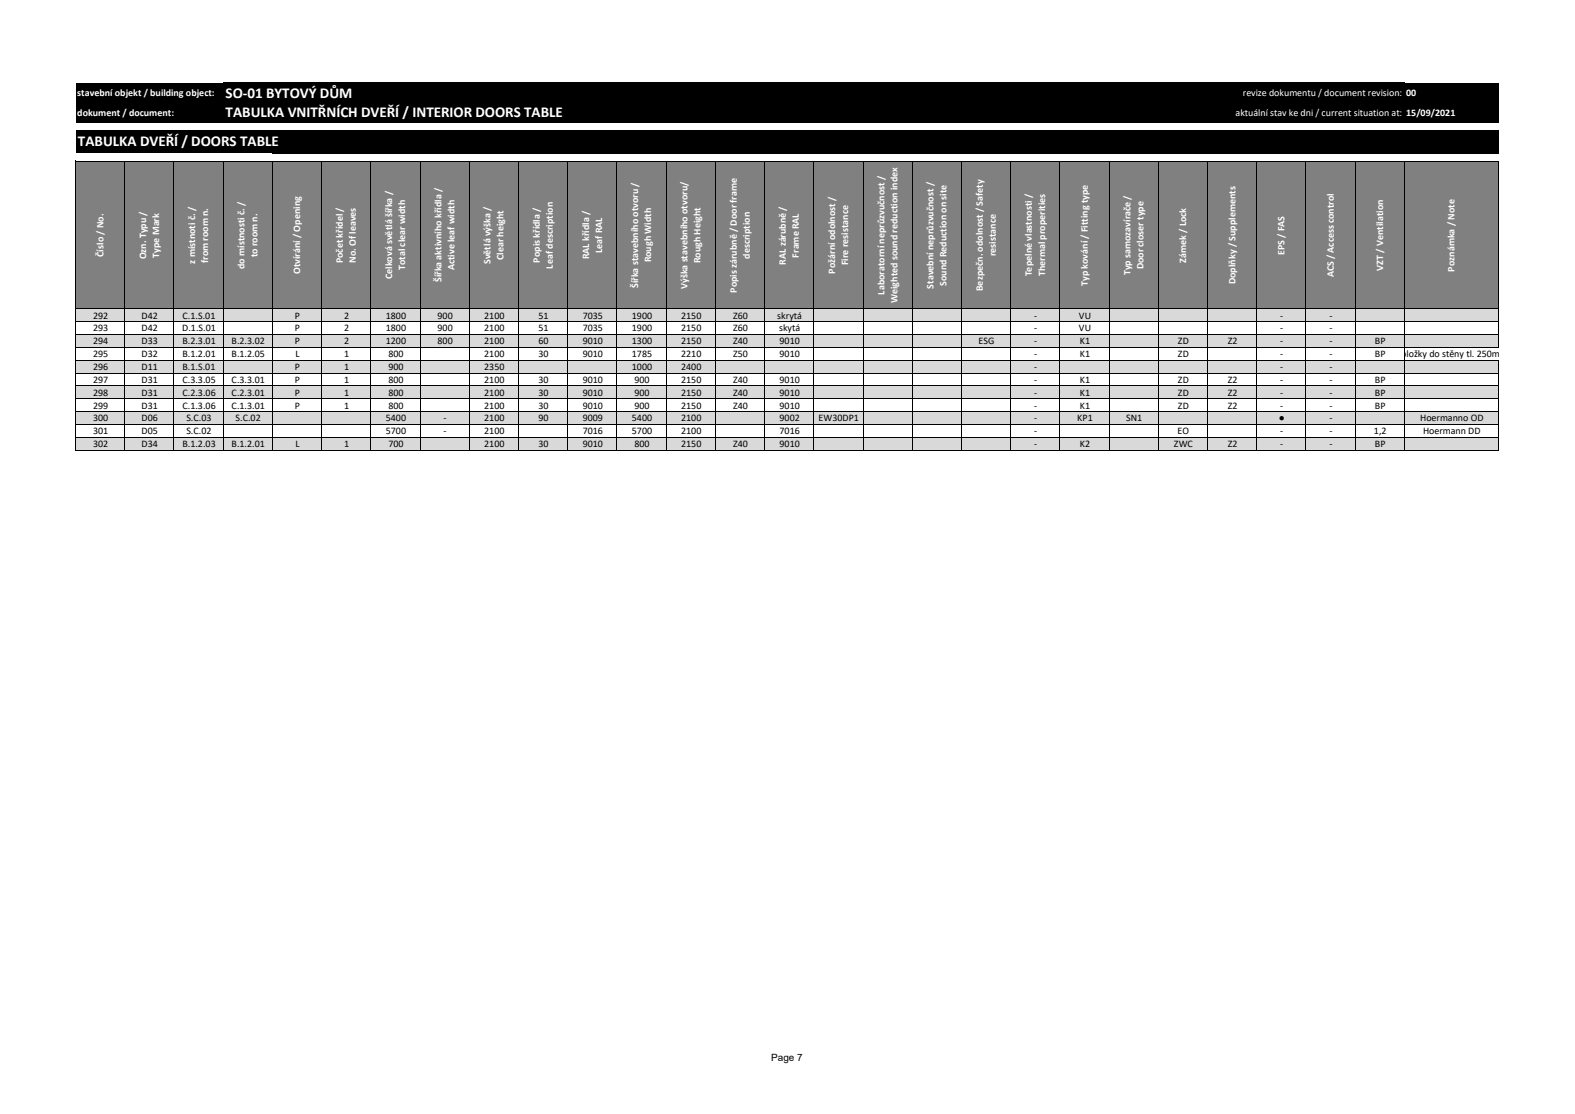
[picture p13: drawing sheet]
<svg xmlns="http://www.w3.org/2000/svg" width="420mm" height="297mm" viewBox="0 0 420 297" stroke-linecap="round" stroke-linejoin="round" font-family="sans-serif">
<defs><g id="words">
<g font-size="4" fill="#fff">
<text x="60.2" y="26.1">SO-01 BYTOVÝ DŮM</text>
<text x="60.2" y="31.3">TABULKA VNITŘNÍCH DVEŘÍ / INTERIOR DOORS TABLE</text>
<text x="20.8" y="38.9">TABULKA DVEŘÍ / DOORS TABLE</text>
</g>
<g font-size="2.7" fill="#fff">
<text x="20.6" y="25.7">stavební objekt / building object:</text>
<text x="331.4" y="25.7">revize dokumentu / document revision: 00</text>
<text x="20.6" y="30.9">dokument / document:</text>
<text x="329.5" y="30.9">aktuální stav ke dni / current situation at: 15/09/2021</text>
<text x="27.6" y="68.5" transform="rotate(-90 27.6 68.5)">Číslo / No.</text>
<text x="38.9" y="69.2" transform="rotate(-90 38.9 69.2)">Ozn. Typu /</text>
<text x="42.4" y="68.7" transform="rotate(-90 42.4 68.7)">Type Mark</text>
<text x="52.1" y="70.3" transform="rotate(-90 52.1 70.3)">z místnoti č. /</text>
<text x="55.5" y="70.1" transform="rotate(-90 55.5 70.1)">from room n.</text>
<text x="65.2" y="71.7" transform="rotate(-90 65.2 71.7)">do místnosti č. /</text>
<text x="68.7" y="68.6" transform="rotate(-90 68.7 68.6)">to room n.</text>
<text x="91.4" y="70.2" transform="rotate(-90 91.4 70.2)">Počet křídel /</text>
<text x="94.9" y="70.2" transform="rotate(-90 94.9 70.2)">No. Of leaves</text>
<text x="130.8" y="70.4" transform="rotate(-90 130.8 70.4)">Světlá výška /</text>
<text x="134.3" y="69.4" transform="rotate(-90 134.3 69.4)">Clear height</text>
<text x="144" y="70" transform="rotate(-90 144 70)">Popis křídla /</text>
<text x="147.4" y="71.6" transform="rotate(-90 147.4 71.6)">Leaf description</text>
<text x="157.1" y="69.1" transform="rotate(-90 157.1 69.1)">RAL křídla /</text>
<text x="160.5" y="67.5" transform="rotate(-90 160.5 67.5)">Leaf RAL</text>
<text x="173.7" y="70" transform="rotate(-90 173.7 70)">Rough Width</text>
<text x="186.8" y="70.2" transform="rotate(-90 186.8 70.2)">Rough Height</text>
<text x="199.9" y="69" transform="rotate(-90 199.9 69)">description</text>
<text x="209.6" y="70.5" transform="rotate(-90 209.6 70.5)">RAL zárubně /</text>
<text x="213" y="68.7" transform="rotate(-90 213 68.7)">Frame RAL</text>
<text x="226.2" y="70.7" transform="rotate(-90 226.2 70.7)">Fire resistance</text>
<text x="265.5" y="68.3" transform="rotate(-90 265.5 68.3)">resistance</text>
<text x="304.9" y="71.8" transform="rotate(-90 304.9 71.8)">Door closer type</text>
<text x="316.3" y="70.1" transform="rotate(-90 316.3 70.1)">Zámek / Lock</text>
<text x="342.6" y="68" transform="rotate(-90 342.6 68)">EPS / FAS</text>
<text x="80.1" y="73.1" transform="rotate(-90 80.1 73.1)">Otvírání / Opening</text>
<text x="104.6" y="74.4" transform="rotate(-90 104.6 74.4)">Celková světlá šířka /</text>
<text x="108" y="72" transform="rotate(-90 108 72)">Total clear width</text>
<text x="117.7" y="75.2" transform="rotate(-90 117.7 75.2)">Šířka aktivního křídla /</text>
<text x="121.2" y="72.1" transform="rotate(-90 121.2 72.1)">Active leaf width</text>
<text x="170.2" y="76.8" transform="rotate(-90 170.2 76.8)">Šířka stavebního otvoru /</text>
<text x="183.3" y="77.1" transform="rotate(-90 183.3 77.1)">Výška stavebního otvoru/</text>
<text x="222.7" y="72.9" transform="rotate(-90 222.7 72.9)">Požární odolnost /</text>
<text x="248.9" y="76.9" transform="rotate(-90 248.9 76.9)">Stavební neprůzvučnost /</text>
<text x="252.4" y="76.2" transform="rotate(-90 252.4 76.2)">Sound Reduction on site</text>
<text x="262.1" y="77.6" transform="rotate(-90 262.1 77.6)">Bezpečn. odolnost / Safety</text>
<text x="275.2" y="73.7" transform="rotate(-90 275.2 73.7)">Tepelné vlastnosti /</text>
<text x="278.7" y="73.7" transform="rotate(-90 278.7 73.7)">Thermal properities</text>
<text x="290.1" y="76.2" transform="rotate(-90 290.1 76.2)">Typ kování / Fitting type</text>
<text x="301.4" y="73.4" transform="rotate(-90 301.4 73.4)">Typ samozavírače /</text>
<text x="329.4" y="75.8" transform="rotate(-90 329.4 75.8)">Doplňky / Supplements</text>
<text x="355.7" y="74" transform="rotate(-90 355.7 74)">ACS / Access control</text>
<text x="368.8" y="72.1" transform="rotate(-90 368.8 72.1)">VZT / Ventilation</text>
<text x="387.9" y="72.4" transform="rotate(-90 387.9 72.4)">Poznámka / Note</text>
<text x="196.4" y="78.1" transform="rotate(-90 196.4 78.1)">Popis zárubně / Door frame</text>
<text x="235.8" y="78.5" transform="rotate(-90 235.8 78.5)">Laboratorní neprůzvučnost /</text>
<text x="239.3" y="80.9" transform="rotate(-90 239.3 80.9)">Weighted sound reduction index</text>
</g>
<g font-size="2.7">
<text x="24.8" y="84.9">292</text>
<text x="24.8" y="88.4">293</text>
<text x="37.8" y="84.9">D42</text>
<text x="37.8" y="88.4">D42</text>
<text x="48.6" y="88.4">D.1.S.01</text>
<text x="48.7" y="84.9">C.1.S.01</text>
<text x="78.6" y="84.9">P</text>
<text x="78.6" y="88.4">P</text>
<text x="91.8" y="84.9">2</text>
<text x="91.8" y="88.4">2</text>
<text x="102.9" y="84.9">1800</text>
<text x="102.9" y="88.4">1800</text>
<text x="116.7" y="84.9">900</text>
<text x="116.7" y="88.4">900</text>
<text x="129.1" y="84.9">2100</text>
<text x="129.1" y="88.4">2100</text>
<text x="143.6" y="84.9">51</text>
<text x="143.6" y="88.4">51</text>
<text x="155.4" y="84.9">7035</text>
<text x="155.4" y="88.4">7035</text>
<text x="168.5" y="84.9">1900</text>
<text x="168.5" y="88.4">1900</text>
<text x="181.6" y="84.9">2150</text>
<text x="181.6" y="88.4">2150</text>
<text x="195.5" y="84.9">Z60</text>
<text x="195.5" y="88.4">Z60</text>
<text x="207.3" y="84.9">skrytá</text>
<text x="207.7" y="88.4">skytá</text>
<text x="275.8" y="84.9">-</text>
<text x="275.8" y="88.4">-</text>
<text x="287.7" y="84.9">VU</text>
<text x="287.7" y="88.4">VU</text>
<text x="341.4" y="84.9">-</text>
<text x="341.4" y="88.4">-</text>
<text x="354.5" y="84.9">-</text>
<text x="354.5" y="88.4">-</text>
<text x="24.8" y="91.8">294</text>
<text x="24.8" y="95.2">295</text>
<text x="37.8" y="91.8">D33</text>
<text x="37.8" y="95.2">D32</text>
<text x="48.6" y="91.8">B.2.3.01</text>
<text x="48.6" y="95.2">B.1.2.01</text>
<text x="61.8" y="91.8">B.2.3.02</text>
<text x="61.8" y="95.2">B.1.2.05</text>
<text x="78.6" y="91.8">P</text>
<text x="78.8" y="95.2">L</text>
<text x="91.8" y="91.8">2</text>
<text x="91.8" y="95.2">1</text>
<text x="102.9" y="91.8">1200</text>
<text x="103.6" y="95.2">800</text>
<text x="116.7" y="91.8">800</text>
<text x="129.1" y="91.8">2100</text>
<text x="129.1" y="95.2">2100</text>
<text x="143.6" y="91.8">60</text>
<text x="143.6" y="95.2">30</text>
<text x="155.4" y="91.8">9010</text>
<text x="155.4" y="95.2">9010</text>
<text x="168.5" y="91.8">1300</text>
<text x="168.5" y="95.2">1785</text>
<text x="181.6" y="91.8">2150</text>
<text x="181.6" y="95.2">2210</text>
<text x="195.5" y="91.8">Z40</text>
<text x="195.5" y="95.2">Z50</text>
<text x="207.9" y="91.8">9010</text>
<text x="207.9" y="95.2">9010</text>
<text x="261" y="91.8">ESG</text>
<text x="275.8" y="91.8">-</text>
<text x="275.8" y="95.2">-</text>
<text x="287.9" y="91.8">K1</text>
<text x="287.9" y="95.2">K1</text>
<text x="314.1" y="91.8">ZD</text>
<text x="314.1" y="95.2">ZD</text>
<text x="327.4" y="91.8">Z2</text>
<text x="341.4" y="91.8">-</text>
<text x="341.4" y="95.2">-</text>
<text x="354.5" y="91.8">-</text>
<text x="354.5" y="95.2">-</text>
<text x="366.6" y="91.8">BP</text>
<text x="366.6" y="95.2">BP</text>
<text x="372.3" y="95.2">obložky do stěny tl. 250mm</text>
<text x="24.8" y="98.7">296</text>
<text x="37.8" y="98.7">D11</text>
<text x="48.7" y="98.7">B.1.S.01</text>
<text x="78.6" y="98.7">P</text>
<text x="91.8" y="98.7">1</text>
<text x="103.6" y="98.7">900</text>
<text x="129.1" y="98.7">2350</text>
<text x="168.5" y="98.7">1000</text>
<text x="181.6" y="98.7">2400</text>
<text x="275.8" y="98.7">-</text>
<text x="341.4" y="98.7">-</text>
<text x="354.5" y="98.7">-</text>
<text x="24.8" y="102.1">297</text>
<text x="24.8" y="105.5">298</text>
<text x="37.8" y="102.1">D31</text>
<text x="37.8" y="105.5">D31</text>
<text x="48.6" y="102.1">C.3.3.05</text>
<text x="48.6" y="105.5">C.2.3.06</text>
<text x="61.8" y="102.1">C.3.3.01</text>
<text x="61.8" y="105.5">C.2.3.01</text>
<text x="78.6" y="102.1">P</text>
<text x="78.6" y="105.5">P</text>
<text x="91.8" y="102.1">1</text>
<text x="91.8" y="105.5">1</text>
<text x="103.6" y="102.1">800</text>
<text x="103.6" y="105.5">800</text>
<text x="129.1" y="102.1">2100</text>
<text x="129.1" y="105.5">2100</text>
<text x="143.6" y="102.1">30</text>
<text x="143.6" y="105.5">30</text>
<text x="155.4" y="102.1">9010</text>
<text x="155.4" y="105.5">9010</text>
<text x="169.2" y="102.1">900</text>
<text x="169.2" y="105.5">900</text>
<text x="181.6" y="102.1">2150</text>
<text x="181.6" y="105.5">2150</text>
<text x="195.5" y="102.1">Z40</text>
<text x="195.5" y="105.5">Z40</text>
<text x="207.9" y="102.1">9010</text>
<text x="207.9" y="105.5">9010</text>
<text x="275.8" y="102.1">-</text>
<text x="275.8" y="105.5">-</text>
<text x="287.9" y="102.1">K1</text>
<text x="287.9" y="105.5">K1</text>
<text x="314.1" y="102.1">ZD</text>
<text x="314.1" y="105.5">ZD</text>
<text x="327.4" y="102.1">Z2</text>
<text x="327.4" y="105.5">Z2</text>
<text x="341.4" y="102.1">-</text>
<text x="341.4" y="105.5">-</text>
<text x="354.5" y="102.1">-</text>
<text x="354.5" y="105.5">-</text>
<text x="366.6" y="102.1">BP</text>
<text x="366.6" y="105.5">BP</text>
<text x="24.8" y="108.9">299</text>
<text x="24.8" y="112.4">300</text>
<text x="37.8" y="108.9">D31</text>
<text x="37.8" y="112.4">D06</text>
<text x="48.6" y="108.9">C.1.3.06</text>
<text x="49.7" y="112.4">S.C.03</text>
<text x="61.8" y="108.9">C.1.3.01</text>
<text x="62.8" y="112.4">S.C.02</text>
<text x="78.6" y="108.9">P</text>
<text x="91.8" y="108.9">1</text>
<text x="102.9" y="112.4">5400</text>
<text x="103.6" y="108.9">800</text>
<text x="118.3" y="112.4">-</text>
<text x="129.1" y="108.9">2100</text>
<text x="129.1" y="112.4">2100</text>
<text x="143.6" y="108.9">30</text>
<text x="143.6" y="112.4">90</text>
<text x="155.4" y="108.9">9010</text>
<text x="155.4" y="112.4">9009</text>
<text x="168.5" y="112.4">5400</text>
<text x="169.2" y="108.9">900</text>
<text x="181.6" y="108.9">2150</text>
<text x="181.6" y="112.4">2100</text>
<text x="195.5" y="108.9">Z40</text>
<text x="207.9" y="108.9">9010</text>
<text x="207.9" y="112.4">9002</text>
<text x="218.3" y="112.4">EW30DP1</text>
<text x="275.8" y="108.9">-</text>
<text x="275.8" y="112.4">-</text>
<text x="287.3" y="112.4">KP1</text>
<text x="287.9" y="108.9">K1</text>
<text x="300.3" y="112.4">SN1</text>
<text x="314.1" y="108.9">ZD</text>
<text x="327.4" y="108.9">Z2</text>
<text x="341" y="112.4">●</text>
<text x="341.4" y="108.9">-</text>
<text x="354.5" y="108.9">-</text>
<text x="354.5" y="112.4">-</text>
<text x="366.6" y="108.9">BP</text>
<text x="378.7" y="112.4">Hoermanno OD</text>
<text x="24.8" y="115.8">301</text>
<text x="24.8" y="119.2">302</text>
<text x="37.8" y="115.8">D05</text>
<text x="37.8" y="119.2">D34</text>
<text x="48.6" y="119.2">B.1.2.03</text>
<text x="49.7" y="115.8">S.C.02</text>
<text x="61.8" y="119.2">B.1.2.01</text>
<text x="78.8" y="119.2">L</text>
<text x="91.8" y="119.2">1</text>
<text x="102.9" y="115.8">5700</text>
<text x="103.6" y="119.2">700</text>
<text x="118.3" y="115.8">-</text>
<text x="129.1" y="115.8">2100</text>
<text x="129.1" y="119.2">2100</text>
<text x="143.6" y="119.2">30</text>
<text x="155.4" y="115.8">7016</text>
<text x="155.4" y="119.2">9010</text>
<text x="168.5" y="115.8">5700</text>
<text x="169.2" y="119.2">800</text>
<text x="181.6" y="115.8">2100</text>
<text x="181.6" y="119.2">2150</text>
<text x="195.5" y="119.2">Z40</text>
<text x="207.9" y="115.8">7016</text>
<text x="207.9" y="119.2">9010</text>
<text x="275.8" y="115.8">-</text>
<text x="275.8" y="119.2">-</text>
<text x="287.9" y="119.2">K2</text>
<text x="313" y="119.2">ZWC</text>
<text x="314" y="115.8">EO</text>
<text x="327.4" y="119.2">Z2</text>
<text x="341.4" y="115.8">-</text>
<text x="341.4" y="119.2">-</text>
<text x="354.5" y="115.8">-</text>
<text x="354.5" y="119.2">-</text>
<text x="366.4" y="115.8">1,2</text>
<text x="366.6" y="119.2">BP</text>
<text x="379.5" y="115.8">Hoermann DD</text>
<text x="205.6" y="282.8">Page 7</text>
</g>
</g></defs>
<g fill="#000">
<path d="M20.2 22.3h379.4v10.3h-379.4z" fill-rule="evenodd"/>
<path d="M20.2 34.7h379.4v6.1h-379.4z" fill-rule="evenodd"/>
</g>
<path d="M20.2 42.9h379.4v39.4h-379.4z" fill-rule="evenodd" fill="#808080"/>
<g fill="none" stroke="#000" stroke-width=".27">
<path d="M72.6 34.7h327M20.1 42.8v39.5M20.2 43h379.5M33.3 43.1v39.2M46.4 43.1v39.2M59.5 43.1v39.2M72.6 40.8h327M72.6 43.1v39.2M85.8 43.1v39.2M98.9 43.1v39.2M112 43.1v39.2M125.1 43.1v39.2"/>
<path d="M138.3 43.1v39.2M151.4 43.1v39.2M164.5 43.1v39.2M177.6 43.1v39.2M190.8 43.1v39.2M203.9 43.1v39.2M217 43.1v39.2M230.1 43.1v39.2M243.3 43.1v39.2M256.4 43.1v39.2M269.5 43.1v39.2M282.6 43.1v39.2"/>
<path d="M295.7 43.1v39.2M308.9 43.1v39.2M322 43.1v39.2M335.1 43.1v39.2M348.2 43.1v39.2M361.4 43.1v39.2M374.5 43.1v39.2M399.6 43.1v39.2"/>
</g>
<path d="M59.5 22.1h315M59.5 32.6h340.1M374.5 27.3h25.1" fill="none" stroke="#000" stroke-width=".42"/>
<g fill="#d9d9d9">
<path d="M20.2 82.4h379.4v3.4h-379.4z" fill-rule="evenodd"/>
<path d="M20.2 89.2h379.4v3.4h-379.4z" fill-rule="evenodd"/>
<path d="M20.2 96h379.4v3.5h-379.4z" fill-rule="evenodd"/>
<path d="M20.2 102.9h379.4v3.5h-379.4z" fill-rule="evenodd"/>
<path d="M20.2 109.7h379.4v3.5h-379.4z" fill-rule="evenodd"/>
<path d="M20.2 116.6h379.4v3.5h-379.4z" fill-rule="evenodd"/>
</g>
<g fill="none" stroke="#000" stroke-width=".27">
<path d="M20.1 82.2v38M20.2 82.3h379.5M20.2 85.8h379.5M20.2 89.2h379.5M20.2 92.6h379.5M20.2 96.1h379.5M20.2 99.5h379.5M33.3 82.4v37.8M46.4 82.4v37.8M59.5 82.4v37.8M72.6 82.4v37.8M85.8 82.4v37.8"/>
<path d="M98.9 82.4v37.8M112 82.4v37.8M125.1 82.4v37.8M138.3 82.4v37.8M151.4 82.4v37.8M164.5 82.4v37.8M177.6 82.4v37.8M190.8 82.4v37.8M203.9 82.4v37.8M217 82.4v37.8M230.1 82.4v37.8M243.3 82.4v37.8"/>
<path d="M256.4 82.4v37.8M269.5 82.4v37.8M282.6 82.4v37.8M295.7 82.4v37.8M308.9 82.4v37.8M322 82.4v37.8M335.1 82.4v37.8M348.2 82.4v37.8M361.4 82.4v37.8M374.5 82.4v37.8M399.6 82.4v10.3M399.6 96.2v24"/>
<path d="M20.2 102.9h379.5M20.2 106.3h379.5M20.2 109.8h379.5M20.2 113.2h379.5M20.2 116.6h379.5M20.2 120.1h379.5"/>
</g>
<use href="#words"/>
</svg>
